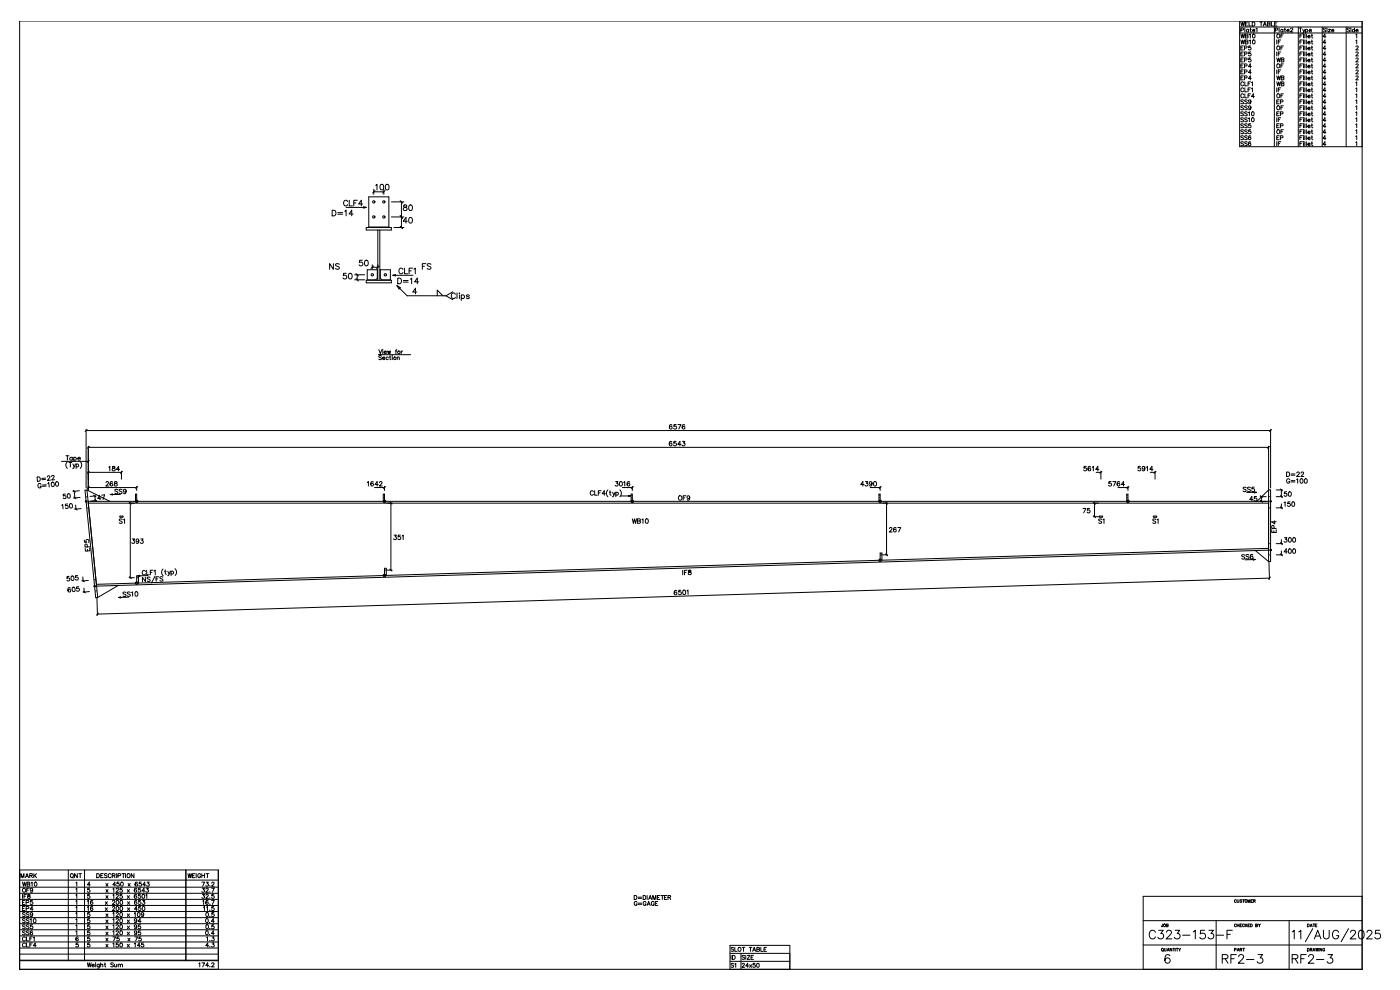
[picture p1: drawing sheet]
<svg xmlns="http://www.w3.org/2000/svg" width="420mm" height="297mm" viewBox="0 0 420 297" stroke-linecap="round" stroke-linejoin="round" font-family="sans-serif">
<g fill="none" stroke="#000" stroke-width=".3">
<path d="M5.9 6.3h402.6v284.4h-402.6zM371.8 6.3v37.7h36.7M371.8 8.1h36.7M371.8 9.9h36.7M372.1 6.6l.3 1.2 .3-1.2 .3 1.2 .3-1.2M372.1 9h.7l.1-.5-.8-.1v1.2M372.1 10.2l.3 1.2 .3-1.2 .3 1.2 .3-1.2M372.1 12l.3 1.2 .3-1.2 .3 1.2 .3-1.2M372.1 14.3h.5M372.1 16.1h.5M372.1 17.9h.5M372.1 19.7h.5"/>
<path d="M372.9 13.8h-.8v1.2h.8M372.9 15.6h-.8v1.2h.8M372.9 17.4h-.8v1.2h.8M372.9 19.2h-.8v1.2h.8M373.2 14.4l.7-.1v-.4l-.7-.1v1.2M373.2 16.2l.7-.1v-.4l-.7-.1v1.2M373.2 18l.7-.1v-.4l-.7-.1v1.2M373.2 19.8l.7-.1v-.4l-.7-.1v1.2M373.3 8.4v1.2M373.5 10.8l.7 .1 .1 .3-.3 .2h-.5v-1.2l.7 .1v.3l-.2 .2M373.5 12.6l.7 .1 .1 .3-.3 .2h-.5v-1.2l.7 .1v.3l-.2 .2M373.5 7.2h.4"/>
<path d="M374.2 6.6h-.7v1.2h.7M374.5 9a.38 .38 0 0 0-.6-.1 .38 .38 0 0 0 0 .6 .38 .38 0 0 0 .6-.1M374.5 8.8v.8M374.6 6.6v1.2h.7M374.7 10.4l.3-.2v1.2M374.7 12.2l.3-.2v1.2M374.9 8.8h.4M375 8.4v1l.3 .2M375.1 13.8h-.6v.5a.42 .42 0 0 1 .6 0 .42 .42 0 0 1-.1 .6 .42 .42 0 0 1-.6-.2M375.1 15.6h-.6v.5a.42 .42 0 0 1 .6 0 .42 .42 0 0 1-.1 .6 .42 .42 0 0 1-.6-.2M375.1 17.4h-.6v.5a.42 .42 0 0 1 .6 0 .42 .42 0 0 1-.1 .6 .42 .42 0 0 1-.6-.2M375.3 20h-.9l.6-.8v1.2"/>
<path d="M375.5 6.6h.4a.64 .64 0 0 1 .5 .6 .64 .64 0 0 1-.5 .6h-.4zM375.7 9.1h.6a.38 .38 0 0 0-.4-.3 .38 .38 0 0 0-.3 .4 .38 .38 0 0 0 .3 .4l.4-.2M376.7 8.6l.3-.2v1.2M377.8 6.6h.8M378.2 6.6v1.2M378.8 7.8l.5-1.2 .5 1.2M379 7.4h.6M380.1 7.2l.7 .1 .1 .3-.3 .2h-.5v-1.2l.7 .1 .1 .2-.3 .3M381.3 6.6v1.2h.7M382.2 8.1v35.9M382.3 7.2h.4M382.4 9h.7v-.5l-.7-.1v1.2"/>
<path d="M382.9 17.4l.3 1.2 .3-1.2 .2 1.2 .3-1.2M382.9 12v1.2M382.9 15.6v1.2M383 6.6h-.7v1.2h.7M383.3 12.6h.5M383.3 16.1h.5M383.6 8.4v1.2M384.1 12h-.8v1.2M384.1 15.6h-.8v1.2M384.1 10.8h.5M384.1 14.3h.5M384.1 19.7h.5"/>
<path d="M384.3 17.9l.7 .2 .1 .2-.3 .3h-.5v-1.2l.7 .1 .1 .2-.3 .2M384.7 9a.38 .38 0 0 0-.5-.1 .38 .38 0 0 0 0 .6 .38 .38 0 0 0 .5-.1M384.7 8.8v.8M384.9 10.2h-.8v1.2M384.9 13.8h-.8v1.2M384.9 19.2h-.8v1.2M385.1 8.8h.4M385.3 8.4v1l.3 .2M385.9 9.1h.7a.38 .38 0 0 0-.4-.3 .38 .38 0 0 0-.3 .4 .38 .38 0 0 0 .3 .4l.4-.2M387 8.7l.3-.3 .4 .2-.7 1h.8M389.3 8.1v35.9M389.6 8.4h.8"/>
<path d="M389.8 10.8h.5M389.8 12.6h.5M389.8 14.3h.5M389.8 16.1h.5M389.8 17.9h.5M389.8 19.7h.5M390 8.4v1.2M390.6 10.2h-.8v1.2M390.6 12h-.8v1.2M390.6 13.8h-.8v1.2M390.6 15.6h-.8v1.2M390.6 17.4h-.8v1.2"/>
<path d="M390.6 19.2h-.8v1.2M390.7 8.8l.3 .8M390.9 10.2h.1M390.9 12h.1M390.9 13.8h.1M390.9 15.6h.1M390.9 17.4h.1M390.9 19.2h.1M390.9 10.6v.8M390.9 12.4v.8M390.9 14.2v.8M390.9 16v.8"/>
<path d="M390.9 17.8v.8M390.9 19.6v.8M391.3 10.2v1.2M391.3 12v1.2M391.3 13.8v1.2M391.3 15.6v1.2M391.3 17.4v1.2M391.3 19.2v1.2M391.4 8.8l-.6 1.1-.2 .1M391.5 9a.38 .38 0 0 1 .6-.1 .38 .38 0 0 1 0 .6 .38 .38 0 0 1-.6-.1M391.5 8.8v1.2M391.8 10.2v1.2"/>
<path d="M391.8 12v1.2M391.8 13.8v1.2M391.8 15.6v1.2M391.8 17.4v1.2M391.8 19.2v1.2M392.2 10.9h.7a.38 .38 0 0 0-.4-.3 .38 .38 0 0 0-.4 .4 .38 .38 0 0 0 .4 .4l.4-.2M392.2 12.7h.7a.38 .38 0 0 0-.4-.3 .38 .38 0 0 0-.4 .4 .38 .38 0 0 0 .4 .4l.4-.2M392.2 14.5h.7a.38 .38 0 0 0-.4-.3 .38 .38 0 0 0-.4 .4 .38 .38 0 0 0 .4 .4l.4-.2M392.2 16.3h.7a.38 .38 0 0 0-.4-.3 .38 .38 0 0 0-.4 .4 .38 .38 0 0 0 .4 .4l.4-.2M392.2 18.1h.7a.38 .38 0 0 0-.4-.3 .38 .38 0 0 0-.4 .4 .38 .38 0 0 0 .4 .4l.4-.2M392.2 19.9h.7a.38 .38 0 0 0-.4-.3 .38 .38 0 0 0-.4 .4 .38 .38 0 0 0 .4 .4l.4-.2M392.6 9.1h.7a.38 .38 0 0 0-.4-.3 .38 .38 0 0 0-.4 .4 .38 .38 0 0 0 .4 .4l.4-.2"/>
<path d="M393.2 10.6h.4M393.2 12.4h.4M393.2 14.2h.4M393.2 16h.4M393.2 17.8h.4M393.2 19.6h.4M393.4 10.2v1l.3 .2M393.4 12v1l.3 .2M393.4 13.8v.9l.3 .3M393.4 15.6v.9l.3 .3M393.4 17.4v.9l.3 .3M393.4 19.2v.9l.3 .3"/>
<path d="M396.5 8.1v35.9M397.6 8.6l-.3-.2-.5 .2 .8 .6-.3 .4-.5-.2M397.6 11h-.8l.5-.8v1.2M397.6 12.8h-.8l.5-.8v1.2M397.6 14.6h-.8l.5-.8v1.2M397.6 16.4h-.8l.5-.8v1.2M397.6 18.2h-.8l.5-.8v1.2M397.6 20h-.8l.5-.8v1.2M397.9 8.5h.1M398 8.8v.8M398.4 8.8h.6l-.6 .8h.6M399.3 9.1h.7a.38 .38 0 0 0-.4-.3 .38 .38 0 0 0-.3 .4 .38 .38 0 0 0 .3 .4l.4-.2"/>
<path d="M403.7 8.1v35.9M404.7 8.6l-.2-.2-.6 .2 .8 .6-.2 .4-.6-.2M405.1 8.5h.1M405.1 8.8v.8M406.2 9a.38 .38 0 0 0-.5-.1 .38 .38 0 0 0 0 .6 .38 .38 0 0 0 .5-.1M406.2 8.4v1.2M406.6 10.4l.3-.2v1.2M406.6 12.2l.3-.2v1.2M406.6 9.1h.7a.38 .38 0 0 0-.4-.3 .38 .38 0 0 0-.4 .4 .38 .38 0 0 0 .4 .4l.4-.2M406.6 14.1l.3-.3 .4 .2-.7 1h.8M406.6 15.9l.3-.3 .4 .2-.7 1h.8M406.6 17.7l.3-.3 .4 .2-.7 1h.8"/>
<path d="M406.6 19.4l.3-.2 .4 .2-.7 1h.8M372.1 21.5h.5M372.1 23.3h.5M372.9 21h-.8v1.2h.8M372.9 22.8h-.8v1.1h.8M372.9 30.1l-.3-.2-.5 .2 .8 .7-.3 .3-.5-.1M372.9 31.9l-.3-.2-.5 .2 .8 .7-.3 .3-.5-.1M372.9 33.7l-.3-.2-.5 .2 .8 .7-.3 .3-.5-.2M372.9 35.5l-.3-.2-.5 .2 .8 .7-.3 .3-.5-.2M372.9 37.3l-.3-.2-.5 .2 .8 .7-.3 .3-.5-.2M372.9 39.1l-.3-.2-.5 .2 .8 .7-.3 .3-.5-.2M373 24.8a.44 .44 0 0 0-.5-.3 .44 .44 0 0 0-.4 .5v.3a.44 .44 0 0 0 .4 .4 .44 .44 0 0 0 .5-.2"/>
<path d="M373 26.6a.44 .44 0 0 0-.5-.3 .44 .44 0 0 0-.4 .5v.3a.44 .44 0 0 0 .4 .4 .44 .44 0 0 0 .5-.2M373 28.4a.44 .44 0 0 0-.5-.3 .44 .44 0 0 0-.4 .5v.3a.44 .44 0 0 0 .4 .4 .44 .44 0 0 0 .5-.3M373.2 21.6l.7-.1v-.4l-.7-.1v1.2M373.2 23.4l.7-.1v-.4l-.7-.1v1.1M373.3 24.5v1.2h.7M373.3 26.3v1.2h.7M373.3 28.1v1.2h.7M374.1 30.1l-.3-.2-.5 .2 .8 .7-.3 .3-.5-.1M374.1 31.9l-.3-.2-.5 .2 .8 .7-.3 .3-.5-.1M374.1 33.7l-.3-.2-.5 .2 .8 .7-.3 .3-.5-.2M374.1 35.5l-.3-.2-.5 .2 .8 .7-.3 .3-.5-.2M374.1 37.3l-.3-.2-.5 .2 .8 .7-.3 .3-.5-.2"/>
<path d="M374.1 39.1l-.3-.2-.5 .2 .8 .7-.3 .3-.5-.2M374.3 25.1h.4M374.3 26.9h.4M374.3 28.7h.4M374.4 33.7l.3-.2v1.2M374.4 35.5l.3-.2v1.2M375 24.5h-.7v1.2M375 26.3h-.7v1.2M375 28.1h-.7v1.2M375.1 37.1h-.6v.5a.42 .42 0 0 1 .6 0 .42 .42 0 0 1-.1 .6 .42 .42 0 0 1-.6-.1M375.1 38.9h-.6v.5a.42 .42 0 0 1 .6 0 .42 .42 0 0 1-.1 .6 .42 .42 0 0 1-.6-.1M375.1 30.3a.37 .37 0 0 1-.5 .3 .37 .37 0 0 1-.1-.5 .37 .37 0 0 1 .6 0l-.1 1-.5-.1"/>
<path d="M375.1 32.1a.37 .37 0 0 1-.5 .3 .37 .37 0 0 1-.1-.5 .37 .37 0 0 1 .6 0l-.1 1-.5-.1M375.3 21.8h-.9l.6-.8v1.2M375.3 23.5h-.9l.6-.7v1.1M375.3 24.8l.3-.3v1.2M375.3 26.6l.3-.3v1.2M376.2 28.9h-.9l.6-.8v1.2M382.9 22.8l.3 1.1 .3-1.1 .2 1.1 .3-1.1M382.9 24.5l.3 1.2 .3-1.2 .2 1.2 .3-1.2M382.9 21v1.2M382.9 26.3v1.2M382.9 35.3v1.2M382.9 30.5h.4"/>
<path d="M382.9 34.1h.4M382.9 37.7h.4M383.3 21.5h.5M383.3 26.9h.5M383.3 35.9h.5M383.6 29.9h-.7v1.2h.7M383.6 33.5h-.7v1.2h.7M383.6 37.1h-.7v1.2h.7M384 30.6l.7-.1v-.5l-.7-.1v1.2M384 34.1h.7v-.5l-.7-.1v1.2M384 37.7h.7v-.5l-.7-.1v1.2M384.1 21h-.8v1.2"/>
<path d="M384.1 26.3h-.8v1.2M384.1 35.3h-.8v1.2M384.1 28.7h.5M384.1 32.3h.5M384.1 39.5h.5M384.3 23.3l.7 .1 .1 .3-.3 .2h-.5v-1.1l.7 .1v.3l-.2 .1M384.3 25.1l.7 .1 .1 .3-.3 .2h-.5v-1.2l.7 .2 .1 .2-.3 .2M384.9 28.1h-.8v1.2M384.9 31.7h-.8v1.2M384.9 38.9h-.8v1.2M389.8 21.5h.5M389.8 23.3h.5"/>
<path d="M389.8 25.1h.5M389.8 26.9h.5M389.8 28.7h.5M389.8 30.5h.5M389.8 32.3h.5M389.8 34.1h.5M389.8 35.9h.5M389.8 37.7h.5M389.8 39.5h.5M390.6 21h-.8v1.2M390.6 22.8h-.8v1.1M390.6 24.5h-.8v1.2"/>
<path d="M390.6 26.3h-.8v1.2M390.6 28.1h-.8v1.2M390.6 29.9h-.8v1.2M390.6 31.7h-.8v1.2M390.6 33.5h-.8v1.2M390.6 35.3h-.8v1.2M390.6 37.1h-.8v1.2M390.6 38.9h-.8v1.2M390.9 21h.1M390.9 35.4h.1M390.9 22.8h.1M390.9 24.6h.1"/>
<path d="M390.9 26.4h.1M390.9 28.2h.1M390.9 30h.1M390.9 31.8h.1M390.9 33.6h.1M390.9 37.2h.1M390.9 39h.1M390.9 21.4v.8M390.9 23.2v.7M390.9 24.9v.8M390.9 26.7v.8M390.9 28.5v.8"/>
<path d="M390.9 30.3v.8M390.9 32.1v.8M390.9 33.9v.8M390.9 35.7v.8M390.9 37.5v.8M390.9 39.3v.8M391.3 21v1.2M391.3 22.8v1.1M391.3 24.5v1.2M391.3 26.3v1.2M391.3 28.1v1.2M391.3 29.9v1.2"/>
<path d="M391.3 31.7v1.2M391.3 33.5v1.2M391.3 35.3v1.2M391.3 37.1v1.2M391.3 38.9v1.2M391.8 21v1.2M391.8 22.8v1.1M391.8 24.5v1.2M391.8 26.3v1.2M391.8 28.1v1.2M391.8 29.9v1.2M391.8 31.7v1.2"/>
<path d="M391.8 33.5v1.2M391.8 35.3v1.2M391.8 37.1v1.2M391.8 38.9v1.2M392.2 21.7h.7a.38 .38 0 0 0-.4-.3 .38 .38 0 0 0-.4 .4 .38 .38 0 0 0 .4 .4l.4-.2M392.2 23.5h.7a.38 .38 0 0 0-.4-.3 .38 .38 0 0 0-.4 .4 .38 .38 0 0 0 .4 .3l.4-.1M392.2 25.3h.7a.38 .38 0 0 0-.4-.3 .38 .38 0 0 0-.4 .4 .38 .38 0 0 0 .4 .3l.4-.1M392.2 27.1h.7a.38 .38 0 0 0-.4-.3 .38 .38 0 0 0-.4 .4 .38 .38 0 0 0 .4 .3l.4-.1M392.2 28.9h.7a.38 .38 0 0 0-.4-.3 .38 .38 0 0 0-.4 .4 .38 .38 0 0 0 .4 .3l.4-.1M392.2 30.7h.7a.38 .38 0 0 0-.4-.3 .38 .38 0 0 0-.4 .4 .38 .38 0 0 0 .4 .3l.4-.1M392.2 32.5h.7a.38 .38 0 0 0-.4-.3 .38 .38 0 0 0-.4 .3 .38 .38 0 0 0 .4 .4l.4-.1M392.2 34.3h.7a.38 .38 0 0 0-.4-.3 .38 .38 0 0 0-.4 .3 .38 .38 0 0 0 .4 .4l.4-.2"/>
<path d="M392.2 36.1h.7a.38 .38 0 0 0-.4-.4 .38 .38 0 0 0-.4 .4 .38 .38 0 0 0 .4 .4l.4-.2M392.2 37.9h.7a.38 .38 0 0 0-.4-.4 .38 .38 0 0 0-.4 .4 .38 .38 0 0 0 .4 .4l.4-.2M392.2 39.6h.7a.38 .38 0 0 0-.4-.3 .38 .38 0 0 0-.4 .4 .38 .38 0 0 0 .4 .4l.4-.2M393.2 21.4h.4M393.2 23.2h.4M393.2 24.9h.4M393.2 26.7h.4M393.2 28.5h.4M393.2 30.3h.4M393.2 32.1h.4M393.2 33.9h.4M393.2 35.7h.4"/>
<path d="M393.2 37.5h.4M393.2 39.3h.4M393.4 21v.9l.3 .3M393.4 22.8v.9l.3 .2M393.4 24.5v1l.3 .2M393.4 26.3v1l.3 .2M393.4 28.1v1l.3 .2M393.4 29.9v1l.3 .2M393.4 31.7v1l.3 .2M393.4 33.5v1l.3 .2M393.4 35.3v1l.3 .2M393.4 37.1v1l.3 .2"/>
<path d="M393.4 38.9v1l.3 .2M397.6 21.8h-.8l.5-.8v1.2M397.6 23.5h-.8l.5-.7v1.1M397.6 25.3h-.8l.5-.8v1.2M397.6 27.1h-.8l.5-.8v1.2M397.6 28.9h-.8l.5-.8v1.2M397.6 30.7h-.8l.5-.8v1.2M397.6 32.5h-.8l.5-.8v1.2M397.6 34.3h-.8l.5-.8v1.2M397.6 36.1h-.8l.5-.8v1.2M397.6 37.9h-.8l.5-.8v1.2M397.6 39.7h-.8l.5-.8v1.2"/>
<path d="M406.6 24.8l.3-.3v1.2M406.6 26.6l.3-.3v1.2M406.6 28.4l.3-.3v1.2M406.6 30.2l.3-.3v1.2M406.6 32l.3-.3v1.2M406.6 33.7l.3-.2v1.2M406.6 35.5l.3-.2v1.2M406.6 37.3l.3-.2v1.2M406.6 39.1l.3-.2v1.2M406.6 21.2l.3-.2 .4 .2-.7 1h.8M406.6 23l.3-.2 .4 .2-.7 .9h.8M110.6 59h6v9.1h-6z"/>
<path d="M112.1 56.8v1.5M112.1 57.5h3M112.5 57.1l-.8 .8M112.7 55.6l.4-.3v1.7M114.2 55.3a.83 .83 0 0 1 1 .7 .83 .83 0 0 1-.6 1l-.6-.4-.1-.6zM115.1 56.8v1.5M115.5 57.1l-.8 .8M115.8 55.3a.83 .83 0 0 1 1 .7 .83 .83 0 0 1-.6 1l-.6-.4v-.6zM372.9 40.9l-.3-.2-.5 .2 .8 .7-.3 .3-.5-.2M372.9 42.7l-.3-.2-.5 .2 .8 .6-.3 .4-.5-.2M374.1 40.9l-.3-.2-.5 .2 .8 .7-.3 .3-.5-.2M374.1 42.7l-.3-.2-.5 .2 .8 .6-.3 .4-.5-.2"/>
<path d="M375.1 40.9l-.1-.1a.52 .52 0 0 0-.7 .5 .52 .52 0 0 0 .8 .4 .37 .37 0 0 0-.2-.5 .37 .37 0 0 0-.5 .3M375.1 42.7l-.1-.1a.52 .52 0 0 0-.7 .5 .52 .52 0 0 0 .8 .4 .37 .37 0 0 0-.2-.5 .37 .37 0 0 0-.5 .3M382.9 42.5v1.2M382.9 41.3h.4M383.3 43.1h.5M383.6 40.7h-.7v1.2h.7M384 41.3h.7v-.5l-.7-.1v1.2M384.1 42.5h-.8v1.2M389.8 41.3h.5M389.8 43.1h.5M390.6 40.7h-.8v1.2M390.6 42.5h-.8v1.2"/>
<path d="M390.9 40.8h.1M390.9 42.6h.1M390.9 41.1v.8M390.9 42.9v.8M391.3 40.7v1.2M391.3 42.5v1.2M391.8 40.7v1.2M391.8 42.5v1.2M392.2 41.4h.7a.38 .38 0 0 0-.4-.3 .38 .38 0 0 0-.4 .4 .38 .38 0 0 0 .4 .4l.4-.2M392.2 43.2h.7a.38 .38 0 0 0-.4-.3 .38 .38 0 0 0-.4 .4 .38 .38 0 0 0 .4 .4l.4-.2M393.2 41.1h.4M393.2 42.9h.4"/>
<path d="M393.4 40.7v1l.3 .2M393.4 42.5v1l.3 .2M397.6 41.5h-.8l.5-.8v1.2M397.6 43.3h-.8l.5-.8v1.2M406.6 40.9l.3-.2v1.2M406.6 42.7l.3-.2v1.2M99.6 63h.6a.9 .9 0 0 1 .6 .9 .9 .9 0 0 1-.6 .8h-.6zM100 79.1v1.6l-1.1-1.6v1.6M101.3 63.8h1.4M101.3 64.2h1.4M101.8 79.3l-.5-.2-.7 .2 .2 .4 1 .6v.2l-.5 .2-.7-.2M103.4 63.4l.4-.4v1.7"/>
<path d="M103.8 62.2h6M104.3 60.5a.62 .62 0 0 0-.8-.5 .62 .62 0 0 0-.5 .7v.4a.62 .62 0 0 0 .5 .6 .62 .62 0 0 0 .8-.4M104.7 60.1v1.6h1M105.9 64.2h-1.2l.8-1.2v1.7M106.1 60.9h.6M107.1 60.1h-1v1.6M108.7 78h-.8l-.1 .8a.6 .6 0 0 1 .9-.1 .6 .6 0 0 1-.1 .9 .6 .6 0 0 1-.9-.2M108.8 61.2h-1.2l.8-1.1v1.6M109.1 62l.7 .2-.7 .2zM109.6 78.1a.83 .83 0 0 1 1 .6 .83 .83 0 0 1-.6 1l-.6-.3-.1-.6zM109.8 68.2h7.6v.8h-7.6zM111.6 79.4v1.2"/>
<path d="M112 79.8l-.7 .7M113.3 69v15.1M113.7 79.8l-.8 .7M113.9 69v15.1M117.4 65.1h3.7M117.4 60.5h3.7M118.1 68.2h3M120 60.2l.8 .7M120 64.7l.8 .7M120 67.8l.8 .8M120.4 60.5v7.7M121.1 61.5v.5l.7 .3 .3 .3a.56 .56 0 0 1-.6 .6 .56 .56 0 0 1-.6-.6l1.1-.7-.1-.4z"/>
<path d="M122.2 66.3h-1.3l.9-1.1v1.7M122.8 65.3a.83 .83 0 0 1 1 .6 .83 .83 0 0 1-.6 1l-.6-.3v-.7zM122.8 61.5a.83 .83 0 0 1 1 .6 .83 .83 0 0 1-.6 1l-.6-.3v-.6zM126.7 79.9h.6M127.7 79.1h-1v1.6M129.2 79.3l-.4-.2-.7 .2 .2 .4 .9 .4v.4l-.4 .2-.7-.2M103.8 82h-.8v.7a.6 .6 0 0 1 .9 0 .6 .6 0 0 1-.2 .9 .6 .6 0 0 1-.8-.3M104.7 82a.83 .83 0 0 1 1 .6 .83 .83 0 0 1-.6 1l-.5-.3-.1-.6zM106.4 83.9h3M106.4 82.4h3M106.7 83.5l.8 .8M106.7 82l.8 .8"/>
<path d="M107.1 82.4v1.5M109.8 84.1h7.6v.7h-7.6zM110.1 80.9h3v2.6l-.4 .4h-2.6zM111.6 80.1h1.7M114.1 80.9h3v3h-2.6l-.4-.4zM117.8 82.5h6.1M117.8 82.5l.8-.1v.3zM119.1 85.7l1 .6-.4 .4zM119.1 85.7l3 3h11.7M119.3 83.4h.5a.9 .9 0 0 1 .6 .8 .9 .9 0 0 1-.6 .9h-.5zM120.8 80.8a.62 .62 0 0 0-.7-.4 .62 .62 0 0 0-.5 .7v.4a.62 .62 0 0 0 .5 .6 .62 .62 0 0 0 .7-.4M121 84.1h1.4"/>
<path d="M121 84.6h1.4M121.3 80.4v1.7h1M122.7 81.2h.6M123.1 83.7l.4-.3v1.7M123.7 80.4h-1v1.7M124.1 80.7l.4-.3v1.7M125 87.6h-1.2l.8-1.2v1.7M125.5 84.5h-1.2l.8-1.1v1.7M131.1 88.7v-1.7l1.7 1.7M133.8 88.7l2 1.2M135.8 87.5l-2 1.2M136.6 88.3a.62 .62 0 0 0-.7-.5 .62 .62 0 0 0-.5 .7v.4a.62 .62 0 0 0 .5 .6 .62 .62 0 0 0 .7-.4"/>
<path d="M137 87.8v1.7M137.7 87.9h.1zM137.8 88.4v1.1M138.3 88.7a.54 .54 0 0 1 .8-.1 .54 .54 0 0 1 0 .8 .54 .54 0 0 1-.8-.1M138.3 88.4v1.7M140.7 88.7l-.3-.3-.5 .3 .8 .4v.4h-.5l-.3-.2M113.6 104.9l.5 1.2 .4-1.2M113.6 106.4h9.6M113.6 106.4l.6-.2v.3zM114.4 106.8l-.3-.1-.5 .1 .1 .3 .6 .3 .1 .3-.3 .1-.5-.1M114.7 107.4h.7a.38 .38 0 0 0-.4-.3 .38 .38 0 0 0-.3 .4 .38 .38 0 0 0 .3 .3l.4-.1M114.7 104.9h.1"/>
<path d="M114.8 105.3v.8M115.2 105.6h.7a.38 .38 0 0 0-.4-.3 .38 .38 0 0 0-.4 .4 .38 .38 0 0 0 .4 .4l.4-.2M116.2 105.3l.3 .8 .2-.8 .2 .8 .2-.8M116.5 107.2a.38 .38 0 0 0-.6 0 .38 .38 0 0 0 0 .5 .38 .38 0 0 0 .6 0M116.8 107.1h.4M117 106.7v.9l.2 .2M117.6 106.7h.1M117.6 107.1v.7M118.6 105.3h.4M119 104.9l-.3 .2v1M119.1 107.3l.6-.2 .1 .7M119.1 107.1v.7"/>
<path d="M120.3 105.3v.8M120.8 105.3l-.5 .3M18.4 138.3h8.1M19.8 136.7h.9M20.2 138.4a1.38 1.38 0 0 0 0 2.1M20.2 136.7v1.3M20.7 138.7h.8M21.1 138.7v1.3M21.7 137.3a.43 .43 0 0 0-.7-.1 .43 .43 0 0 0 0 .7 .43 .43 0 0 0 .7-.1M21.7 137.1v.9M21.9 139.1l.4 .9M22.1 137.3a.43 .43 0 0 1 .7-.1 .43 .43 0 0 1 0 .7 .43 .43 0 0 1-.7-.1"/>
<path d="M22.1 137.1v1.4M22.6 139.1l-.5 1.3-.3 .1M22.8 139.3a.43 .43 0 0 1 .7 0 .43 .43 0 0 1 0 .6 .43 .43 0 0 1-.7-.1M22.8 139.1v1.4M23.3 137.5h.8a.43 .43 0 0 0-.5-.4 .43 .43 0 0 0-.3 .5 .43 .43 0 0 0 .4 .4l.4-.2M24 138.4a1.38 1.38 0 0 1 0 2.1M25.8 128.7v17.6M26.1 128.8l-.6 .6M26.5 133.8v13.3M26.8 133.8l-.6 .6M26.8 138l-.6 .6M33.8 139.9v.4l.7 .4a.45 .45 0 0 1-.4 .5 .45 .45 0 0 1-.5-.5l.9-.5-.1-.3z"/>
<path d="M201.5 132.5l-.1-.1a.59 .59 0 0 0-.8 .6 .59 .59 0 0 0 .9 .5 .42 .42 0 0 0-.2-.6 .42 .42 0 0 0-.6 .3M201.5 127.5l-.1-.1a.59 .59 0 0 0-.7 .6 .59 .59 0 0 0 .8 .5 .42 .42 0 0 0-.2-.7 .42 .42 0 0 0-.6 .4M202.8 132.4h-.7v.5a.47 .47 0 0 1 .7 0 .47 .47 0 0 1-.1 .7 .47 .47 0 0 1-.7-.2M202.8 127.3h-.7v.6a.47 .47 0 0 1 .7 0 .47 .47 0 0 1-.1 .7 .47 .47 0 0 1-.7-.2M203.3 127.3h.9l-.6 1.4M204.2 133.2h-.9l.6-.8v1.3M204.7 132.4h.7l-.4 .5a.45 .45 0 0 1 .3 .7 .45 .45 0 0 1-.8-.2M205.3 127.5v-.1a.59 .59 0 0 0-.8 .6 .59 .59 0 0 0 .8 .5 .42 .42 0 0 0-.2-.7 .42 .42 0 0 0-.5 .4M325.8 139.8h-.7v.6a.47 .47 0 0 1 .7 0 .47 .47 0 0 1-.1 .7 .47 .47 0 0 1-.7-.2M342 139.8h-.6l-.1 .6a.47 .47 0 0 1 .7 0 .47 .47 0 0 1-.1 .7 .47 .47 0 0 1-.7-.2M380.4 133.8v12.9M380.4 134.1h-353.9"/>
<path d="M380.7 133.8l-.6 .6M381 128.7v17.6M381 129.1h-355.2M381.3 128.8l-.6 .6M11.1 143h.5a.72 .72 0 0 1 .5 .6 .72 .72 0 0 1-.4 .7l-.5 .1zM12.3 145.3a.49 .49 0 0 0-.6-.3 .49 .49 0 0 0-.3 .5v.4a.48 .48 0 0 0 .5 .4 .48 .48 0 0 0 .4-.5h-.3M13.6 143.3l-1.1 .2M13.7 143.7l-1.2 .1M13.8 145.4l-1.1 .1M13.9 145.7l-1.2 .2M14.2 143l.2-.3 .6 .2-.8 1.2 .9-.1M14.3 145l.3-.3 .1 1.3"/>
<path d="M15.5 142.9l.2-.3 .5 .2-.7 1.1 .9-.1M15.5 144.7a.62 .62 0 0 1 .8 .5 .62 .62 0 0 1-.7 .7l-.2-.7zM16.8 144.5a.62 .62 0 0 1 .8 .6 .62 .62 0 0 1-.7 .7l-.3-.7zM18.5 151.5l.3-.2 .1 1.3M19.6 148.1l-.6 .1v.6a.47 .47 0 0 1 .7-.1 .47 .47 0 0 1 0 .7 .47 .47 0 0 1-.8-.1M20.3 151.1l-.7 .1v.6a.47 .47 0 0 1 .7-.1 .47 .47 0 0 1 0 .7 .47 .47 0 0 1-.7-.1M20.3 148.1a.62 .62 0 0 1 .8 .6 .62 .62 0 0 1-.7 .6l-.2-.4zM21 151.1a.62 .62 0 0 1 .7 .5 .62 .62 0 0 1-.6 .7l-.3-.7zM21.9 147l.7 .6M22.1 149l.7 .6M22.3 147.3l.2 2M22.5 152.4l.6 .5"/>
<path d="M22.7 151.5l.1 1.2M23.8 147.2l-1.9 .1M24 149.2l-1.9 .2M24.3 152.5l-1.9 .2M26.1 146.9l3.2 32.3M26.1 146.9l-.6 .1 3.2 32.2h.6M26.1 146.9l6.9 3.4M26.5 141.6h9.9M26.5 146.2h14.5M26.8 141.3l-.6 .6M26.8 145.9l-.6 .6M28.1 148.4l.7 .6"/>
<path d="M28.3 149.8l.7 .6M28.4 148.7l.2 1.4M28.8 148.7l-1.8 .2M29 150.1l-1.8 .2M30.3 149.4l-1 .1 .6-1 .1 1.4M30.5 148.5l.9-.1-.5 1.4M31.8 144.7l.2-.3 .6 .3-.9 1h.9M32.6 140.1l.3-.3v1.4M33.1 148.3h3M33.1 148.3l.6-.2v.3zM33.8 144.6l-.1-.1a.59 .59 0 0 0-.8 .6 .59 .59 0 0 0 .9 .5 .42 .42 0 0 0-.3-.7 .42 .42 0 0 0-.5 .4M34.4 144.5v.4l.8 .4a.45 .45 0 0 1-.5 .5 .45 .45 0 0 1-.4-.5l.8-.6-.1-.2z"/>
<path d="M35.3 146.9l-.3-.2-.6 .2 .2 .3 .7 .5-.3 .3-.6-.1M35.9 140.7h-1l.7-.9v1.4M35.9 154.8h.9l.2 .1-.9 .2zM36.4 141.3v2.4M36.6 146.9l-.3-.2-.6 .2 .1 .3 .8 .5-.3 .3-.6-.1M36.6 155.8l-.3-.2-.5 .2 .1 .3 .7 .5-.3 .3-.5-.1M36.7 141.3l-.6 .6M37 155.9l.4-.3v1.3M37.8 147.2a.42 .42 0 0 1-.6 .3 .42 .42 0 0 1-.1-.6 .42 .42 0 0 1 .7 0l-.2 1.1-.5-.1M38.8 150.6l.6 .6M39.1 150.9v22.3M40.6 150.3v-2.1h.4v2.1"/>
<path d="M41 145.8v1.3M41.3 145.9l-.6 .6M110.2 144.7l.3-.3v1.3M111.9 144.6v-.1a.59 .59 0 0 0-.8 .6 .59 .59 0 0 0 .8 .5 .42 .42 0 0 0-.2-.7 .42 .42 0 0 0-.5 .4M112.3 146.2h3M113.4 145.3h-.9l.6-.9v1.3M113.8 144.7l.3-.3 .5 .3-.9 1h.9M114.9 150.3v-2.1h.4v2.1M115.3 145.8v1.3M115.6 145.9l-.6 .6M116.9 150.6l.6 .6M117.2 150.9v20"/>
<path d="M178 147.5a.49 .49 0 0 0-.6-.4 .49 .49 0 0 0-.4 .6v.3a.49 .49 0 0 0 .4 .5 .49 .49 0 0 0 .6-.3M178.3 147.1v1.4h.8M179.4 147.8h.5M180.3 147.1h-.9v1.4M181.5 148h-.9l.6-.9v1.4M182.3 146.9a1.38 1.38 0 0 0 0 2M182.8 147.6h.4M182.9 147.1v1.1l.4 .3M183.7 147.6l.4 .9M184.5 147.6l-.6 1.3h-.2M184.6 144.4h.7l-.4 .5a.45 .45 0 0 1 .4 .7 .45 .45 0 0 1-.8-.1M184.7 147.8a.43 .43 0 0 1 .6-.1 .43 .43 0 0 1 0 .7 .43 .43 0 0 1-.6-.1"/>
<path d="M184.7 147.6v1.3M185.9 146.9a1.38 1.38 0 0 1 0 2M186 144.5a.62 .62 0 0 1 .7 .6 .62 .62 0 0 1-.7 .6l-.2-.5zM186.1 148.7h3M186.6 146.2h3M187 144.7l.4-.3v1.3M188.5 148.6l.6 .1-.6 .2zM188.8 144.6v-.1a.59 .59 0 0 0-.8 .6 .59 .59 0 0 0 .8 .5 .42 .42 0 0 0-.2-.7 .42 .42 0 0 0-.5 .4M189.3 150.3v-2.1h.3v2.1M189.6 155.6l.3 1.3 .4-1.3 .3 1.3 .3-1.3M189.6 145.8v1.3M189.9 145.9l-.6 .6"/>
<path d="M191.2 156.2l.8 .1 .1 .4-.4 .2h-.5v-1.3l.8 .1 .1 .3-.4 .2M192.5 155.8l.3-.2v1.3M193.7 155.6a.62 .62 0 0 1 .7 .6 .62 .62 0 0 1-.7 .7l-.2-.6zM204.9 149.3h.5M205.7 148.7h-.8v1.3M206.8 149.1a.42 .42 0 0 1-.5 .4 .42 .42 0 0 1-.2-.7 .42 .42 0 0 1 .7 0l-.1 1.1-.6-.1M259.1 145.3h-1l.7-.9v1.3M259.5 144.4h.7l-.3 .5a.45 .45 0 0 1 .3 .7 .45 .45 0 0 1-.8-.1M261 146.2h3M261.5 144.9a.42 .42 0 0 1-.6 .3 .42 .42 0 0 1-.1-.6 .42 .42 0 0 1 .7 0l-.2 1.1-.5-.1M262.2 144.5a.62 .62 0 0 1 .7 .6 .62 .62 0 0 1-.7 .6l-.2-.5zM263.6 150.3v-2.1h.4v2.1"/>
<path d="M264 145.8v1.3M264.3 145.9l-.6 .6M265.6 150.6l.6 .6M265.9 150.9v15.5M266.7 158.5l.3-.3 .5 .2-.8 1.1h.9M268.7 158.4v-.2a.59 .59 0 0 0-.8 .6 .59 .59 0 0 0 .8 .5 .42 .42 0 0 0-.2-.6 .42 .42 0 0 0-.5 .4M269.2 158.2h.9l-.6 1.3M324.7 152.5h.9l-.6 1.3M326.8 152.5h-.6l-.1 .5a.47 .47 0 0 1 .7 0 .47 .47 0 0 1-.1 .7 .47 .47 0 0 1-.7-.2M327.1 140l-.1-.1a.59 .59 0 0 0-.8 .6 .59 .59 0 0 0 .9 .5 .42 .42 0 0 0-.3-.6 .42 .42 0 0 0-.5 .3M327.6 140.1l.3-.3v1.4M327.9 154.9h1.5"/>
<path d="M327.9 150.6l.6 .6M327.9 154.6l.6 .6M328.2 150.9v4M328.7 141.6h1.5M329.5 140.7h-.9l.6-.9v1.4M329.7 154.8h.8l.2 .1-.9 .2zM330.2 141.3v2.4M330.4 155.8l-.3-.2-.6 .2 .1 .3 .8 .5-.3 .3-.6-.1M330.5 141.3l-.6 .6M330.8 155.9l.3-.3v1.3M333.2 144.4h-.6l-.1 .6a.47 .47 0 0 1 .7 0 .47 .47 0 0 1-.1 .7 .47 .47 0 0 1-.6-.2M333.7 144.4h.9l-.6 1.3"/>
<path d="M335.3 146.2h3M335.8 144.6l-.1-.1a.59 .59 0 0 0-.8 .6 .59 .59 0 0 0 .9 .5 .42 .42 0 0 0-.2-.7 .42 .42 0 0 0-.6 .4M337.2 145.3h-.9l.6-.9v1.3M337.9 150.3v-2.1h.4v2.1M338.3 145.8v1.3M338.6 145.9l-.6 .6M343.3 140.3a.42 .42 0 0 1-.5 .3 .42 .42 0 0 1-.2-.6 .42 .42 0 0 1 .7 0l-.1 1.1-.6-.1M343.8 140.1l.3-.3v1.4M344.9 141.6h1.5M345.8 140.7h-1l.7-.9v1.4M345.9 154.8h.8l.2 .1-.9 .2zM346.4 141.3v2.4"/>
<path d="M346.6 155.8l-.3-.2-.6 .2 .1 .3 .8 .5-.3 .3-.6-.1M346.7 141.3l-.6 .6M347 155.9l.3-.3v1.3M373.7 146.3l-.3-.2-.6 .2 .1 .3 .8 .4-.3 .4-.6-.2M373.8 147.6h3M375 146.3l-.3-.2-.6 .2 .1 .3 .8 .4-.3 .4-.6-.2M375.7 149.8h-.9l.6-.9v1.3M376.1 146.1h-.6l-.1 .6a.47 .47 0 0 1 .8-.1 .47 .47 0 0 1-.1 .8 .47 .47 0 0 1-.7-.2M376.2 147.5l.6 .1-.6 .2zM376.8 148.9h-.6l-.1 .6a.47 .47 0 0 1 .7-.1 .47 .47 0 0 1 0 .8 .47 .47 0 0 1-.7-.2M377.9 148.9h1.8M378 148.6l.6 .6"/>
<path d="M378 150l.6 .6M378.3 148.9v1.4M380.4 146.9v21.5M380.4 150.3h-353.9v.6h353.9M380.4 146.9h.6v21.5h-.6M380.4 146.9l-3.4 3.4M381.4 158.8v.9h1.3v-.9M382 159.2v.5M382.1 158.4l-.1-.7-.5-.1-.1 .8h1.3M382.3 156.1v1l-.9-.6h1.3M382.7 146.9h1.9M382.7 148.9h1.9"/>
<path d="M382.7 152.3h1.9M384 146.6l.6 .6M384 148.6l.6 .6M384 152l.6 .6M384.3 146.9v2M384.3 151.1v1.2M385.1 150.7l.3-.2v1.3M385.8 141.5h.5a.72 .72 0 0 1 .4 .7 .72 .72 0 0 1-.4 .7h-.5zM385.9 147.5h-.7l-.1 .5a.47 .47 0 0 1 .8 0 .47 .47 0 0 1-.1 .7 .47 .47 0 0 1-.7-.1M386.6 147.5a.62 .62 0 0 1 .7 .6 .62 .62 0 0 1-.7 .6l-.2-.5zM386.8 143.9a.49 .49 0 0 0-.6-.4 .49 .49 0 0 0-.4 .6v.3a.48 .48 0 0 0 .5 .5 .48 .48 0 0 0 .5-.5h-.3M386.9 150.5h-.7v.6a.47 .47 0 0 1 .7 0 .47 .47 0 0 1-.1 .7 .47 .47 0 0 1-.7-.2"/>
<path d="M387.2 144.1h1.1M387.2 144.5h1.1M387.2 142.1h1.1M387.2 142.5h1.1M387.6 150.6a.62 .62 0 0 1 .7 .6 .62 .62 0 0 1-.7 .6l-.2-.5zM388.8 143.8l.4-.2v1.3M388.9 141.9l.3-.4 .5 .3-.9 1.1h.9M390.1 143.6a.62 .62 0 0 1 .7 .6 .62 .62 0 0 1-.7 .6l-.2-.5zM390.2 141.9l.2-.4 .6 .3-.9 1.1h.9M391.3 143.6a.62 .62 0 0 1 .7 .6 .62 .62 0 0 1-.7 .6l-.2-.5zM20.7 172.8l-.6 .1v.6a.47 .47 0 0 1 .7-.1 .47 .47 0 0 1 0 .7 .47 .47 0 0 1-.7-.1M21.1 176.4l-.1-.2a.59 .59 0 0 0-.7 .7 .59 .59 0 0 0 .9 .4 .42 .42 0 0 0-.3-.6 .42 .42 0 0 0-.5 .4"/>
<path d="M21.4 172.8a.62 .62 0 0 1 .8 .5 .62 .62 0 0 1-.6 .7l-.3-.5zM21.8 176.2a.62 .62 0 0 1 .7 .5 .62 .62 0 0 1-.6 .7l-.3-.5zM23.3 172.6h-.7v.6a.47 .47 0 0 1 .7-.1 .47 .47 0 0 1 0 .7 .47 .47 0 0 1-.7-.1M23.6 175.9l-.6 .1v.5a.47 .47 0 0 1 .7 0 .47 .47 0 0 1 0 .7 .47 .47 0 0 1-.8-.1M24.6 173.9l.7 .6M24.8 173l.2 1.2M25 177.3l.6 .5M25.2 176.3l.1 1.2M25.3 162l.1 .6h.5a.47 .47 0 0 1 0-.7 .47 .47 0 0 1 .7 0 .47 .47 0 0 1-.1 .7M26.2 164.7l.1 .5M26.5 174l-1.9 .2M26.8 177.4l-1.9 .2"/>
<path d="M26.8 163.9l-1.3 .2v-.9h.6l.1 .8M26.9 164.3l.1 .8-1.4 .2-.1-.9M28.9 175.2l351.5-10.8v.6l-351.4 10.8zM29.1 179.4l.1 5.1M35.5 175.6l-6.2 3.6M35.6 179.2l.6-.2v.3zM37.8 177.7l-.6-.2-.3 .2 .1 .4 .7 .3 .1 .3-.3 .2-.6-.2M38.6 179.1l-3 .1M38.7 173.2h1.6M38.8 172.9l.6 .6M39 177.7l-.5-.2-.3 .2 .1 .3 .7 .3 .1 .3-.3 .2-.6-.1M39.4 177.7l.3-.2 .1 1.3"/>
<path d="M39.6 161.6h.8l-.4 .5a.45 .45 0 0 1 .3 .7 .45 .45 0 0 1-.8-.1M40.6 177.5a.62 .62 0 0 1 .8 .6 .62 .62 0 0 1-.7 .6l-.2-.7zM41.3 172.7l.6-.2v.3zM41.5 174.8v-2.1h-.5v2.1M41.6 162a.42 .42 0 0 1-.5 .4 .42 .42 0 0 1-.2-.6 .42 .42 0 0 1 .7 0l-.2 1.1-.5-.1M42.2 161.6h.7l-.4 .5a.45 .45 0 0 1 .4 .7 .45 .45 0 0 1-.8-.1M43.6 173.1v1.3l-.9-1.3v1.3M43.6 171.4a.49 .49 0 0 0-.6-.3 .49 .49 0 0 0-.4 .5l.1 .3a.49 .49 0 0 0 .4 .5 .49 .49 0 0 0 .5-.3M44 171v1.4h.8M44.3 172.6l-3 .1M45 173.2l-.6-.2-.3 .2 .1 .4 .8 .3v.3l-.3 .2-.6-.2M45.6 171.6h-.5"/>
<path d="M45.9 171h-.8v1.3M46.2 171.2l.3-.2 .1 1.3M46.5 172.7l-1.1 2.1M47.3 173.6h-.5M47.6 172.9l-.8 .1v1.3M48.8 173.1l-.3-.2-.6 .2 .2 .3 .7 .3 .1 .4-.3 .2-.6-.2M48.9 170.6a1.38 1.38 0 0 0 .1 2.1M49.5 170.9l.1 1 .3 .3M49.8 171.3h-.4M50.3 171.3l.4 .9M51.1 171.3l-.6 1.3h-.2M51.3 171.3v1.3"/>
<path d="M51.3 171.4a.43 .43 0 0 1 .6 0 .43 .43 0 0 1 0 .6 .43 .43 0 0 1-.6 0M52.5 170.5a1.38 1.38 0 0 1 0 2.1M115.8 172.5v-2.1h-.5v2.2M116 170.9h1.6M116.9 170.6l.6 .6M118.2 160.5h.7l-.4 .5a.45 .45 0 0 1 .3 .7 .45 .45 0 0 1-.8-.2M120.1 160.5h-.7v.5a.47 .47 0 0 1 .7 0 .47 .47 0 0 1-.1 .7 .47 .47 0 0 1-.7-.2M120.6 160.7l.3-.2v1.3M202.9 177.2v-.1a.59 .59 0 0 0-.8 .6 .59 .59 0 0 0 .9 .5 .42 .42 0 0 0-.3-.6 .42 .42 0 0 0-.5 .3M204.2 177h-.6l-.1 .6a.47 .47 0 0 1 .7-.1 .47 .47 0 0 1 0 .8 .47 .47 0 0 1-.7-.2M204.7 171l.1 1.4M204.9 177a.62 .62 0 0 1 .7 .6 .62 .62 0 0 1-.7 .6l-.2-.7z"/>
<path d="M205.8 171.6l-.5 .1M206 177.2l.3-.3 .1 1.4M206.1 171h-.9l.1 1.4M206.5 171v.4l.8 .4a.45 .45 0 0 1-.4 .5 .45 .45 0 0 1-.5-.4l.8-.6v-.3zM264.5 168v-2.2h-.5v2.2M264.7 166.4h1.5M265.6 166.1l.6 .6M373.3 166.5l-.6-.2-.3 .4 .8 .4 .1 .4-.6 .2-.3-.2M374.5 166.5l-.5-.2-.3 .3 .7 .4 .2 .4-.6 .2-.3-.2M375.7 166.4l-.1-.1a.59 .59 0 0 0-.7 .6 .59 .59 0 0 0 .8 .5 .42 .42 0 0 0-.2-.6 .42 .42 0 0 0-.6 .3M375.8 167.6l.6 .2-.6 .1zM376.4 167.8l-3 .1"/>
<path d="M376.5 165.1l3.9 3.3M380.5 168.6l.2 5.1M380.7 173.4l-351.5 10.7M381 173l-.6 .7M382.7 166.4h1.9M382.7 163h1.9M384 162.7l.6 .6M384 166.1l.6 .6M384.3 161.8v1.2M384.3 165.2v1.2M385.2 161.2h.7l-.4 .5a.45 .45 0 0 1 .4 .8 .45 .45 0 0 1-.8-.2M386 165.5h-.9l.6-.9v1.3"/>
<path d="M386.6 161.3a.62 .62 0 0 1 .7 .6 .62 .62 0 0 1-.7 .6l-.2-.5zM386.6 164.6a.62 .62 0 0 1 .7 .7 .62 .62 0 0 1-.7 .6l-.2-.6zM387.8 161.3a.62 .62 0 0 1 .7 .6 .62 .62 0 0 1-.7 .6l-.2-.5zM387.8 164.6a.62 .62 0 0 1 .7 .7 .62 .62 0 0 1-.7 .6l-.2-.6zM29.5 183.8l-.6 .7M5.9 260.9h59.6v29.8M5.9 263.9h59.6M5.9 266h59.6M5.9 267.9h59.6M5.9 269.7h59.6M5.9 271.5h59.6M5.9 273.3h59.6"/>
<path d="M5.9 275.2h59.6M5.9 277h59.6M5.9 278.8h59.6M6.3 263.2v-1.2l.4 1.2 .5-1.2v1.2M6.7 264.5l.3 1.2 .3-1.2 .3 1.2 .3-1.2M6.7 268.2v1.2M6.7 270.6h.5M6.7 272.4h.5M7.2 268.7h.5M7.5 270h-.8v1.2h.8M7.5 271.8h-.8v1.2h.8M7.6 273.8l-.3-.2-.6 .2 .9 .7-.3 .4-.6-.2"/>
<path d="M7.6 275.6l-.3-.1-.6 .1 .2 .3 .6 .3 .1 .3-.3 .2-.6-.2M7.6 277.5l-.3-.2-.6 .2 .9 .7-.3 .3-.6-.2M7.6 279.3l-.3-.2-.6 .2 .9 .7-.3 .3-.6-.2M7.6 263.2l.5-1.2 .5 1.2M7.8 262.8h.6M7.8 270.6h.7l.1-.5-.8-.1v1.2M7.8 272.4h.7l.1-.5-.8-.1v1.2M8 268.2h-.8v1.2M8 266.9h.5M8.1 265.1l.8 .1v.3l-.2 .2h-.6v-1.2l.8 .1v.3l-.2 .2M8.4 268.2v.4l.7 .4a.41 .41 0 0 1-.4 .4 .41 .41 0 0 1-.5-.4l.8-.5-.1-.3zM8.7 273.8l-.3-.2-.5 .2 .8 .7-.3 .4-.5-.2"/>
<path d="M8.7 275.6l-.3-.1-.5 .1 .1 .3 .7 .3v.3l-.3 .2-.5-.2M8.7 277.5l-.3-.2-.5 .2 .8 .7-.3 .3-.5-.2M8.7 279.3l-.3-.2-.5 .2 .8 .7-.3 .3-.5-.2M8.8 266.3h-.8v1.3M8.9 262.5h.7l.1-.4-.8-.1v1.2M9.1 275.7l.2-.2v1.2M9.3 262.5l.4 .7M9.3 264.7l.3-.2v1.2M9.8 270h-.6l-.1 .5a.43 .43 0 0 1 .7 0 .43 .43 0 0 1-.1 .6 .43 .43 0 0 1-.6-.1M9.8 277.3h-.6l-.1 .5a.43 .43 0 0 1 .7 0 .43 .43 0 0 1-.1 .6 .43 .43 0 0 1-.6-.1M9.8 279.3l-.1-.1a.53 .53 0 0 0-.7 .5 .53 .53 0 0 0 .8 .4 .38 .38 0 0 0-.2-.5 .38 .38 0 0 0-.5 .3M9.8 266.7a.38 .38 0 0 1-.5 .4 .38 .38 0 0 1-.2-.6 .38 .38 0 0 1 .7 0l-.2 1-.5-.1"/>
<path d="M9.8 274a.38 .38 0 0 1-.5 .4 .38 .38 0 0 1-.2-.6 .38 .38 0 0 1 .7 0l-.2 1-.5-.1M9.9 272.6h-.8l.5-.8v1.2M10.1 262v1.2M10.4 262.5l.5 .7M10.9 262l-.8 .8M20.5 260.9v27.2M21.6 262.9l.4 .4M22.7 264.7l.3-.2v1.2M22.7 266.6l.3-.3v1.3M22.7 268.4l.3-.2v1.2M22.7 270.2l.3-.2v1.2M22.7 272l.3-.2v1.2"/>
<path d="M22.7 273.9l.3-.3v1.3M22.7 275.7l.3-.2v1.2M22.7 277.5l.3-.2v1.2M22.7 279.3l.3-.2v1.2M23.2 262v1.2l-.8-1.2v1.2M23.6 262h.8M24 262v1.2M25.3 260.9v27.2M26.2 270.2l.3-.2v1.2M26.2 272l.3-.2v1.2M26.9 266.3h-.6v.6a.43 .43 0 0 1 .6 0 .43 .43 0 0 1-.1 .6 .43 .43 0 0 1-.6-.2M26.9 268.2h-.6v.5a.43 .43 0 0 1 .6 0 .43 .43 0 0 1-.1 .6 .43 .43 0 0 1-.6-.2"/>
<path d="M26.9 273.6h-.6v.6a.43 .43 0 0 1 .6-.1 .43 .43 0 0 1-.1 .7 .43 .43 0 0 1-.6-.2M26.9 275.5h-.6v.5a.43 .43 0 0 1 .6 0 .43 .43 0 0 1-.1 .6 .43 .43 0 0 1-.6-.2M26.9 277.3h-.6v.5a.43 .43 0 0 1 .6 0 .43 .43 0 0 1-.1 .6 .43 .43 0 0 1-.6-.1M26.9 279.1h-.6v.5a.43 .43 0 0 1 .6 0 .43 .43 0 0 1-.1 .7 .43 .43 0 0 1-.6-.2M27.1 265.3h-.9l.6-.8v1.2M27.8 270.2v-.2a.53 .53 0 0 0-.7 .6 .53 .53 0 0 0 .7 .4 .38 .38 0 0 0-.2-.5 .38 .38 0 0 0-.5 .3M27.8 272v-.1a.53 .53 0 0 0-.7 .5 .53 .53 0 0 0 .7 .5 .38 .38 0 0 0-.2-.6 .38 .38 0 0 0-.5 .3M29 262h.4a.65 .65 0 0 1 .4 .6 .65 .65 0 0 1-.4 .6h-.4zM30.2 262.5h.5M31 262h-.8v1.2h.8M31.6 270.4l.6 .8M31.6 272.2l.6 .8"/>
<path d="M31.8 264.9l.6 .8M31.8 266.7l.6 .9M31.8 268.6l.6 .8M31.8 274l.6 .9M31.8 275.9l.6 .8M31.8 277.7l.6 .8M31.8 279.5l.6 .8M32.1 262.1l-.3-.1-.5 .1 .8 .7-.3 .4-.5-.2M32.2 270.4l-.6 .8M32.2 272.2l-.6 .8M32.4 264.9l-.6 .8M32.4 266.7l-.6 .9"/>
<path d="M32.4 268.6l-.6 .8M32.4 274l-.6 .9M32.4 275.9l-.6 .8M32.4 277.7l-.6 .8M32.4 279.5l-.6 .8M33.3 262.3a.45 .45 0 0 0-.5-.3 .45 .45 0 0 0-.3 .4v.3a.45 .45 0 0 0 .3 .5 .45 .45 0 0 0 .5-.3M33.7 262.5h.7v-.4l-.7-.1v1.2M33.7 270.3l.3-.3 .4 .2-.7 1h.8M33.7 272.1l.3-.3 .4 .2-.7 1h.8M33.8 266.6l.3-.3v1.3M33.8 268.4l.3-.2v1.2M33.8 273.9l.3-.3v1.3"/>
<path d="M33.8 275.7l.3-.2v1.2M33.8 277.5l.3-.2v1.2M33.8 279.3l.3-.2v1.2M34.1 262.5l.4 .7M34.7 265.3h-.9l.6-.8v1.2M34.8 266.6l.3-.3 .4 .3-.7 1h.8M34.8 268.5l.3-.3 .4 .2-.7 1h.8M34.8 273.9l.3-.3 .4 .3-.7 1h.8M34.8 275.7l.3-.2 .4 .2-.7 1h.8M34.8 277.6l.3-.3 .4 .2-.7 1h.8M34.8 279.4l.3-.3 .4 .2-.7 1h.8M34.9 262v1.2"/>
<path d="M35.4 262.6l.7-.1v-.4l-.7-.1v1.2M35.7 264.5h-.6v.5a.43 .43 0 0 1 .6 0 .43 .43 0 0 1-.1 .7 .43 .43 0 0 1-.6-.2M36.6 262h.8M36.6 266.3h-.6v.6a.43 .43 0 0 1 .6 0 .43 .43 0 0 1 0 .6 .43 .43 0 0 1-.7-.2M36.6 268.2h-.6v.5a.43 .43 0 0 1 .6 0 .43 .43 0 0 1 0 .6 .43 .43 0 0 1-.7-.2M37 262v1.2M37.6 262v1.2M38.2 266.7l.6 .9M38.2 268.6l.6 .8M38.2 274l.6 .9M38.2 275.9l.6 .8M38.2 277.7l.6 .8"/>
<path d="M38.2 279.5l.6 .8M38.2 270.4l.7 .8M38.2 272.2l.7 .8M38.4 264.9l.7 .8M38.8 266.7l-.6 .9M38.8 268.6l-.6 .8M38.8 274l-.6 .9M38.8 275.9l-.6 .8M38.8 277.7l-.6 .8M38.8 279.5l-.6 .8M38.9 270.4l-.7 .8M38.9 272.2l-.7 .8"/>
<path d="M39.1 264.9l-.7 .8M40.2 262v1.2l-.8-1.2v1.2M40.3 273.9l.3-.3v1.3M41 266.5l-.1-.1a.53 .53 0 0 0-.7 .5 .53 .53 0 0 0 .8 .5 .38 .38 0 0 0-.2-.6 .38 .38 0 0 0-.5 .4M41 268.3l-.1-.1a.53 .53 0 0 0-.7 .6 .53 .53 0 0 0 .8 .4 .38 .38 0 0 0-.2-.6 .38 .38 0 0 0-.5 .4M41 270.2v-.2a.53 .53 0 0 0-.7 .6 .53 .53 0 0 0 .7 .4 .38 .38 0 0 0-.2-.5 .38 .38 0 0 0-.5 .3M41 275.9a.38 .38 0 0 1-.5 .3 .38 .38 0 0 1-.1-.6 .38 .38 0 0 1 .6 0l-.2 1-.5-.1M41 277.7a.38 .38 0 0 1-.5 .3 .38 .38 0 0 1-.1-.6 .38 .38 0 0 1 .6 .1l-.2 .9-.5-.1M41 279.5a.38 .38 0 0 1-.5 .3 .38 .38 0 0 1-.1-.6 .38 .38 0 0 1 .6 .1l-.2 1-.5-.2M41.2 264.7l-.1-.1a.53 .53 0 0 0-.7 .5 .53 .53 0 0 0 .8 .5 .38 .38 0 0 0-.2-.6 .38 .38 0 0 0-.5 .3M41.2 272.6h-.9l.6-.8v1.2M42.1 266.3h-.6v.6a.43 .43 0 0 1 .6 0 .43 .43 0 0 1 0 .6 .43 .43 0 0 1-.7-.2"/>
<path d="M42.1 268.2h-.6v.5a.43 .43 0 0 1 .6 0 .43 .43 0 0 1 0 .6 .43 .43 0 0 1-.7-.2M42.1 277.3h-.6v.5a.43 .43 0 0 1 .6 0 .43 .43 0 0 1 0 .6 .43 .43 0 0 1-.7-.1M42.1 279.1h-.6v.5a.43 .43 0 0 1 .6 0 .43 .43 0 0 1 0 .7 .43 .43 0 0 1-.7-.2M42.2 270h-.6l-.1 .5a.43 .43 0 0 1 .7 0 .43 .43 0 0 1-.1 .6 .43 .43 0 0 1-.6-.1M42.2 271.8h-.6l-.1 .5a.43 .43 0 0 1 .7 0 .43 .43 0 0 1-.1 .7 .43 .43 0 0 1-.6-.2M42.3 276.3h-.9l.6-.8v1.2M42.4 264.5h-.6l-.1 .5a.43 .43 0 0 1 .7 0 .43 .43 0 0 1-.1 .7 .43 .43 0 0 1-.6-.2M42.8 270h.6l-.4 .5a.4 .4 0 0 1 .3 .6 .4 .4 0 0 1-.7-.1M43.1 274a.38 .38 0 0 1-.5 .4 .38 .38 0 0 1-.2-.6 .38 .38 0 0 1 .6 0l-.1 1-.5-.1M43.5 267.2h-.9l.6-.9v1.3M43.7 265.3h-.9l.6-.8v1.2M43.7 268.4l.3-.2v1.2"/>
<path d="M43.9 266.3h.6l-.4 .5a.4 .4 0 0 1 .3 .7 .4 .4 0 0 1-.7-.2M44.1 264.5h.6l-.3 .5a.4 .4 0 0 1 .3 .6 .4 .4 0 0 1-.7-.1M55.7 260.9v27.2M56.4 262l.2 1.2 .3-1.2 .3 1.2 .3-1.2M57.7 262.5h.5M58.5 262h-.8v1.2h.8M58.8 262v1.2M60.2 262.3a.45 .45 0 0 0-.5-.3 .45 .45 0 0 0-.4 .4v.3a.44 .44 0 0 0 .4 .5 .44 .44 0 0 0 .5-.5h-.3M60.5 262.5h.8M60.5 262v1.2M60.6 264.5h.8l-.6 1.2M60.7 266.3h.6l-.3 .5a.4 .4 0 0 1 .3 .7 .4 .4 0 0 1-.7-.2"/>
<path d="M60.7 268.2h.6l-.3 .4a.4 .4 0 0 1 .3 .7 .4 .4 0 0 1-.7-.2M60.8 270.2l.3-.2v1.2M61 272l.3-.2v1.2M61.3 262v1.2M61.8 266.6l.2-.3 .5 .3-.8 1h.8M61.8 268.5l.2-.3 .5 .2-.8 1h.8M61.8 262h.8M61.8 264.5h.7l-.4 .5a.4 .4 0 0 1 .3 .6 .4 .4 0 0 1-.7-.1M61.9 272l.3-.2v1.2M62.2 262v1.2M62.4 270.2l-.1-.2a.53 .53 0 0 0-.7 .6 .53 .53 0 0 0 .8 .4 .38 .38 0 0 0-.2-.5 .38 .38 0 0 0-.5 .3M62.9 276.6h.1"/>
<path d="M62.9 265.6l.1 .1M62.9 267.4l.1 .1M62.9 269.3h.1M62.9 271.1h.1M62.9 272.9l.1 .1M62.9 274.7l.1 .1M62.9 278.4h.1M63.4 266.3h.9l-.6 1.3M63.4 270h.9l-.6 1.2M63.5 264.8l.2-.3 .5 .2-.8 1h.9M64.1 268.2h-.5l-.1 .5a.43 .43 0 0 1 .7 0 .43 .43 0 0 1-.1 .6 .43 .43 0 0 1-.7-.2M64.1 271.8h-.5l-.1 .5a.43 .43 0 0 1 .7 0 .43 .43 0 0 1-.1 .7 .43 .43 0 0 1-.7-.2"/>
<path d="M64.1 273.6h-.5l-.1 .6a.43 .43 0 0 1 .7-.1 .43 .43 0 0 1-.1 .7 .43 .43 0 0 1-.7-.2M64.1 277.3h-.5l-.1 .5a.43 .43 0 0 1 .7 0 .43 .43 0 0 1-.1 .6 .43 .43 0 0 1-.7-.1M64.3 276.3h-.9l.6-.8v1.2M64.3 279.9h-.9l.6-.8v1.2M190.2 268.5h.4a.64 .64 0 0 1 .4 .6 .64 .64 0 0 1-.4 .6h-.4zM191.1 270.6a.44 .44 0 0 0-.6-.3 .44 .44 0 0 0-.3 .5v.3a.43 .43 0 0 0 .4 .4 .43 .43 0 0 0 .5-.4h-.3M191.4 271.2h1M191.4 269h1M191.4 269.4h1M191.4 270.8h1M192.9 268.5h.4a.64 .64 0 0 1 .4 .6 .64 .64 0 0 1-.4 .6h-.4zM193.7 270.6a.44 .44 0 0 0-.5-.3 .44 .44 0 0 0-.3 .5v.3a.43 .43 0 0 0 .4 .4 .43 .43 0 0 0 .4-.4h-.3"/>
<path d="M194.1 271.5l.4-1.2 .5 1.2M194.1 268.5v1.2M194.2 271.1h.6M194.5 269.7l.5-1.2 .4 1.2M194.7 269.3h.6M195.8 269.7v-1.2l.4 1.2 .5-1.2v1.2M196.2 270.6a.44 .44 0 0 0-.5-.3 .44 .44 0 0 0-.4 .5v.3a.43 .43 0 0 0 .5 .4 .43 .43 0 0 0 .4-.4h-.3M196.5 270.9h.5M197.1 269.1h.5M197.3 270.3h-.8v1.2h.8M197.9 268.5h-.8v1.2h.8M198.2 268.5h.8"/>
<path d="M198.6 268.5v1.2M199.3 269.1h.4M200 268.5h-.7v1.2h.7M200.3 269.1l.7-.1 .1-.4-.8-.1v1.2M200.7 269.1l.4 .6M342.8 276.1h65.7M346.5 279.6a.95 .95 0 0 0-1.1-.7 .95 .95 0 0 0-.7 1v.7a.95 .95 0 0 0 .7 .9 .95 .95 0 0 0 1.1-.6M347.5 278.9h1.3l-.7 1a.86 .86 0 0 1 .7 1.4 .86 .86 0 0 1-1.6-.3M348.7 277.1v.7l-.3 .1-.1-.3M349.8 277.5h.5l-.2 .4h-.3v-.8h.5l-.2 .4M349.8 279.6l.5-.7 .9 .3a.8 .8 0 0 1-.3 1.1l-1.2 1.2h1.7M352.4 278.9h1.4l-.8 1a.86 .86 0 0 1 .7 1.4 .86 .86 0 0 1-1.5-.3"/>
<path d="M357.9 279.4l.6-.5v2.6M361.3 278.9h-1.2l-.2 1.2a.92 .92 0 0 1 1.4-.1 .92 .92 0 0 1-.1 1.4 .92 .92 0 0 1-1.4-.4M362.5 278.9h1.4l-.7 1a.86 .86 0 0 1 .6 1.4 .86 .86 0 0 1-1.5-.3M364.7 276.1v14.6M369.6 278.9h-1.6v2.6M370.8 270a.3 .3 0 0 0-.4-.2 .3 .3 0 0 0-.2 .3v.2a.3 .3 0 0 0 .2 .3 .3 .3 0 0 0 .4-.2M370.8 277.3a.3 .3 0 0 0-.4-.2 .3 .3 0 0 0-.2 .3v.2a.3 .3 0 0 0 .2 .3 .3 .3 0 0 0 .4-.2M371 269.8v.6l.2 .2 .3-.1 .1-.7M371 277.1v.8M371 277.5h.6M371.6 277.1v.8M371.9 277.5h.3"/>
<path d="M372.4 277.1h-.5v.8h.5M372.4 269.9h-.5l.5 .6h-.5M372.7 269.8h.5M372.9 269.8v.8M373.2 277.3a.3 .3 0 0 0-.3-.2 .3 .3 0 0 0-.3 .3v.2a.3 .3 0 0 0 .3 .3 .3 .3 0 0 0 .3-.2M373.4 277.1v.8M373.6 277.4l.4 .5M374 277.1l-.6 .5M374.2 270.6v-.8l.3 .8 .3-.8v.8M374.3 277.5h.3M374.8 277.1h-.5v.8h.5M375 277.1h.3a.44 .44 0 0 1 .3 .4 .44 .44 0 0 1-.3 .4h-.3z"/>
<path d="M375.2 270.2h.3M375.7 269.8h-.5v.8h.5M375.9 270.2l.5-.1v-.2l-.5-.1v.8M376.2 270.2l.2 .4M376.6 277.5h.5l-.2 .4h-.3v-.8h.5l-.2 .4M377.4 277.1l.3 .4 .3-.4M377.7 277.5v.4M386.6 276.1v14.6M387.5 279.4l.6-.5v2.6M389.5 279.4l.6-.5v2.6M392.1 277.1h.3a.44 .44 0 0 1 .2 .4 .44 .44 0 0 1-.2 .4h-.3zM392.9 277.9l.3-.8 .3 .8"/>
<path d="M393 277.6h.4M393.7 278.5l-2.2 3.9M393.8 277.1h.5M394 277.1v.8M394.5 277.5h.3M395 277.1h-.5v.8h.5M396.9 278.9v1.9a.87 .87 0 0 0 .9 .7 .87 .87 0 0 0 .8-.7v-1.9M401.5 279.6a.95 .95 0 0 0-1.1-.7 .95 .95 0 0 0-.8 1v.7a.93 .93 0 0 0 .9 1 .93 .93 0 0 0 1-1h-.7M404.4 278.5l-2.2 3.9M405 279.6l.5-.7 .9 .3a.8 .8 0 0 1-.3 1.1l-1.2 1.2h1.7M407.7 279.1a.84 .84 0 0 1 1.3 .3 1.31 1.31 0 0 1-.9 2.1 1.65 1.65 0 0 1-.4-2.4zM408.5 268.8h-65.7v21.9"/>
<path d="M410 279.6l.5-.7 .8 .3a.8 .8 0 0 1-.2 1.1l-1.3 1.2h1.8M413.8 278.9h-1.2l-.2 1.2a.92 .92 0 0 1 1.4-.1 .92 .92 0 0 1-.2 1.4 .92 .92 0 0 1-1.3-.4M5.9 288.1h59.6M5.9 280.6h59.6M5.9 282.5h59.6M5.9 284.3h59.6M5.9 286.1h59.6M5.9 287.9h59.6M7.6 281.2a.45 .45 0 0 0-.5-.3 .45 .45 0 0 0-.4 .5v.3a.45 .45 0 0 0 .4 .4 .45 .45 0 0 0 .5-.2M7.6 283a.45 .45 0 0 0-.5-.2 .45 .45 0 0 0-.4 .4v.3a.45 .45 0 0 0 .4 .5 .45 .45 0 0 0 .5-.3M8 280.9v1.2h.7M8 282.8v1.2h.7"/>
<path d="M8.9 281.5h.5M8.9 283.3h.5M9.7 280.9h-.8v1.2M9.7 282.8h-.8v1.2M10 281.2l.3-.3v1.2M10.9 283.6h-.9l.6-.8v1.2M23.4 281.1v-.1a.53 .53 0 0 0-.7 .5 .53 .53 0 0 0 .7 .5 .38 .38 0 0 0-.2-.6 .38 .38 0 0 0-.5 .3M23.4 282.8h-.5l-.1 .5a.43 .43 0 0 1 .6 0 .43 .43 0 0 1 0 .6 .43 .43 0 0 1-.7-.2M26.2 288.7l.3 1.2 .3-1.2 .3 1.2 .3-1.2M26.9 280.9h-.6v.6a.43 .43 0 0 1 .6-.1 .43 .43 0 0 1-.1 .7 .43 .43 0 0 1-.6-.2M26.9 282.8h-.6v.5a.43 .43 0 0 1 .6 0 .43 .43 0 0 1-.1 .6 .43 .43 0 0 1-.6-.2M27.6 289.5h.7a.39 .39 0 0 0-.4-.3 .39 .39 0 0 0-.4 .3 .39 .39 0 0 0 .4 .4l.4-.1"/>
<path d="M28.6 288.8h.1M28.7 289.1v.8M29.8 289.1l-.1 1.1-.4 .1M29.8 289.3a.39 .39 0 0 0-.6-.1 .39 .39 0 0 0 0 .6 .39 .39 0 0 0 .6 0M30.2 289.4l.6-.2v.7M30.2 288.7v1.2M31.3 289.1h.4M31.5 288.7v1l.3 .2M31.8 281.3l.6 .8M31.8 283.2l.6 .8M32.4 281.3l-.6 .8M32.4 283.2l-.6 .8"/>
<path d="M33.8 280.9h.9l-.6 1.2M33.8 283l.3-.2v1.2M34 288.9l-.3-.2-.5 .2 .8 .7-.3 .3-.5-.1M34.4 289.1v.8l.6-.2M35 289.1v.8M35.5 282.8h-.6l-.1 .5a.43 .43 0 0 1 .7 0 .43 .43 0 0 1-.1 .6 .43 .43 0 0 1-.6-.2M35.5 289.4l.5-.2 .1 .7M35.5 289.1v.8M35.7 280.9h-.6v.6a.43 .43 0 0 1 .6-.1 .43 .43 0 0 1-.1 .7 .43 .43 0 0 1-.6-.2M36.1 289.4l.6-.2v.7M38.2 283.2l.6 .8M38.4 281.3l.6 .8"/>
<path d="M38.8 283.2l-.6 .8M39 281.3l-.6 .8M40.3 283l.3-.2v1.2M40.4 280.9h.9l-.6 1.2M42.1 283.6h-.9l.6-.8v1.2M42.3 280.9h-.6v.6a.43 .43 0 0 1 .6-.1 .43 .43 0 0 1-.1 .7 .43 .43 0 0 1-.6-.2M43 282.8h-.5l-.1 .5a.43 .43 0 0 1 .7 0 .43 .43 0 0 1-.1 .6 .43 .43 0 0 1-.6-.2M59.6 288.9l.3-.2v1.2M60.6 288.7h.8l-.6 1.2M61.9 281.2l.3-.3v1.2M62.6 283.6h-.9l.6-.8v1.2M62.6 289.5h-.9l.6-.8v1.2"/>
<path d="M62.9 280.2v.1M62.9 282l.1 .1M62.9 283.9h.1M62.9 289.8l.1 .1M63.5 289l.2-.3 .5 .2-.8 1h.9M63.6 280.9h.6l-.3 .5a.4 .4 0 0 1 .3 .6 .4 .4 0 0 1-.8-.1M63.6 282.8h.6l-.3 .4a.4 .4 0 0 1 .3 .7 .41 .41 0 0 1-.8-.2M218.9 290.7v-7.2h18v7.2M218.9 285.9h18M218.9 288.3h18M219.2 286.5v1.2M219.7 286.5h.4a.64 .64 0 0 1 .4 .6 .64 .64 0 0 1-.4 .6h-.4z"/>
<path d="M220 284.2l-.3-.1-.5 .1 .8 .7-.3 .4-.5-.2M220 289l-.3-.1-.5 .1 .8 .7-.3 .4-.5-.2M220.4 284.1v1.2h.6M220.4 289.1l.2-.2v1.2M222.2 285.9v4.8M222.6 289.1l.2-.2 .5 .2-.8 1h.8M222.6 284.1h.8M223 284.1v1.2M223.3 286.6l-.3-.1-.5 .1 .8 .7-.3 .4-.5-.2M223.6 286.5v1.2M224.1 286.5h.8l-.8 1.2h.8M224.5 289.7h-.9l.6-.8v1.2"/>
<path d="M224.7 284.1h.8M224.8 289.3l.6 .8M225.1 284.1v1.2M225.2 287h.5M225.4 289.3l-.6 .8M225.7 285.3l.5-1.2 .4 1.2M225.9 284.9h.6M226 286.5h-.8v1.2h.8M226.4 288.9h-.5l-.1 .5a.42 .42 0 0 1 .7 0 .42 .42 0 0 1-.1 .6 .42 .42 0 0 1-.6-.2M227 284.6l.7 .2 .1 .2-.3 .3h-.5v-1.2l.7 .1v.3l-.2 .1M228.2 284.1v1.2h.6M229.1 284.6h.5"/>
<path d="M229.9 284.1h-.8v1.2h.8M342.8 283.4h65.7M348.7 285l.2 .3M349.2 284.4v.6l.2 .2 .3-.1v-.7M350 285.2l.3-.8 .3 .8M350.1 284.9h.4M350.8 286.6a.76 .76 0 0 0-1.1-.2 1.48 1.48 0 0 0 .5 2.4 .8 .8 0 0 0 .7-.8 .8 .8 0 0 0-.7-.8 .8 .8 0 0 0-.9 .8M351.4 284.4v.8l-.5-.8v.8M351.7 284.4h.6M352 284.4v.8M352.4 284.4v.8M352.8 284.4h.5"/>
<path d="M353 284.4v.8M353.5 284.4l.3 .4 .3-.4M353.8 284.8v.4M354.6 280.4h2.3M364.8 280.4h2.2M366.5 287.5l1.5-.1 .3-.4-.2-.5-.4-.3h-1.2v2.6M367.4 287.5l.9 1.3M368 280.2h1M369.1 287.5h1M370.2 284.8h.5v-.4h-.5v.8M370.7 286.2h-1.6v2.6M371 285.2l.3-.8 .3 .8"/>
<path d="M371.1 284.9h.4M371.5 286.9l.5-.7 .8 .3a.8 .8 0 0 1-.2 1.1l-1.2 1.2h1.7M371.9 284.8l.4-.1 .1-.3h-.5v.8M372.1 284.8l.3 .4M372.7 284.4h.5M373 284.4v.8M373.8 287.7h2.2M377.3 286.2h1.3l-.7 1a.86 .86 0 0 1 .6 1.4 .86 .86 0 0 1-1.5-.3M387.5 287.5l1.5-.1 .2-.4-.1-.5-.5-.3h-1.1v2.6M388.4 287.5l.8 1.3M390.1 287.5h1M391.7 286.2h-1.6v2.6"/>
<path d="M392.1 284.4h.3a.44 .44 0 0 1 .2 .4 .44 .44 0 0 1-.2 .4h-.3zM392.5 286.9l.4-.7 .9 .3a.8 .8 0 0 1-.2 1.1l-1.3 1.2h1.8M392.9 284.8l.5-.1v-.3h-.5v.8M393.2 284.8l.2 .4M393.7 285.2l.3-.8 .3 .8M393.8 284.9h.4M394.2 281.5l1-2.6 1 2.6M394.5 280.7h1.3M394.6 284.4l.2 .8 .2-.8 .2 .8 .2-.8M394.8 287.7h2.2M395.5 284.4v.8M396.4 284.4v.8l-.6-.8v.8"/>
<path d="M397.3 284.6a.3 .3 0 0 0-.4-.2 .3 .3 0 0 0-.2 .3v.2a.29 .29 0 0 0 .3 .3 .29 .29 0 0 0 .3-.3h-.2M398.2 286.2h1.4l-.7 1a.86 .86 0 0 1 .6 1.4 .86 .86 0 0 1-1.5-.3"/>
<circle cx="376" cy="12.5" r=".55"/>
<circle cx="376" cy="10.7" r=".55"/>
<circle cx="383.3" cy="19.7" r=".55"/>
<circle cx="383.3" cy="14.3" r=".55"/>
<circle cx="383.3" cy="10.7" r=".55"/>
<circle cx="375.7" cy="34.1" r=".55"/>
<circle cx="375.7" cy="35.9" r=".55"/>
<circle cx="383.3" cy="28.7" r=".55"/>
<circle cx="383.3" cy="39.4" r=".55"/>
<circle cx="383.3" cy="32.3" r=".55"/>
<circle cx="112.1" cy="60.5" r=".36"/>
<circle cx="112.1" cy="65.1" r=".36"/>
<circle cx="115.1" cy="60.5" r=".36"/>
<circle cx="115.1" cy="65.1" r=".36"/>
<circle cx="111.6" cy="82.4" r=".36"/>
<circle cx="115.6" cy="82.4" r=".36"/>
<circle cx="118.4" cy="107.4" r=".4"/>
<circle cx="119.6" cy="105.6" r=".4"/>
<circle cx="25.8" cy="150.3" r=".24"/>
<circle cx="41" cy="150.3" r=".4"/>
<circle cx="115.3" cy="150.3" r=".4"/>
<circle cx="189.6" cy="150.3" r=".4"/>
<circle cx="204" cy="149.3" r=".62"/>
<circle cx="264" cy="150.3" r=".4"/>
<circle cx="338.3" cy="150.3" r=".4"/>
<circle cx="381" cy="150.3" r=".24"/>
<circle cx="28.4" cy="175.8" r=".24"/>
<circle cx="41" cy="174.8" r=".4"/>
<circle cx="115.3" cy="172.6" r=".4"/>
<circle cx="264" cy="168" r=".4"/>
<circle cx="381" cy="164.9" r=".24"/>
<circle cx="7.2" cy="266.9" r=".56"/>
<circle cx="10.4" cy="276" r=".55"/>
<circle cx="10.7" cy="265.1" r=".55"/>
<circle cx="21.6" cy="262.5" r=".56"/>
<circle cx="35.2" cy="272.4" r=".55"/>
<circle cx="35.2" cy="270.5" r=".55"/>
<circle cx="36.3" cy="276" r=".55"/>
<circle cx="36.3" cy="277.8" r=".55"/>
<circle cx="36.3" cy="274.2" r=".55"/>
<circle cx="36.3" cy="279.7" r=".55"/>
<circle cx="36.4" cy="270.5" r=".55"/>
<circle cx="36.4" cy="272.4" r=".55"/>
<circle cx="36.6" cy="265.1" r=".55"/>
<circle cx="38.5" cy="262.5" r=".56"/>
<circle cx="41.6" cy="274.2" r=".55"/>
<circle cx="43" cy="268.7" r=".55"/>
<circle cx="43" cy="272.4" r=".55"/>
<circle cx="62.1" cy="279.7" r=".55"/>
<circle cx="62.1" cy="276" r=".55"/>
<circle cx="62.1" cy="277.8" r=".55"/>
<circle cx="62.1" cy="274.2" r=".55"/>
<circle cx="349.2" cy="277.4" r=".38"/>
<circle cx="373.7" cy="270.1" r=".38"/>
<circle cx="36.3" cy="283.3" r=".55"/>
<circle cx="221.8" cy="284.6" r=".55"/>
<circle cx="227.3" cy="289.4" r=".55"/>
<circle cx="348.6" cy="284.7" r=".38"/>
</g>
<g fill="#000">
<path d="M25.7 148.9l.6 .2h-.6zM25.7 148.9l.6-.1v.3zM26 152.2l.6 .2-.6 .1zM26 152.2l.6-.1v.3zM40.6 148.4l.4 .2h-.4zM40.6 148.4h.4v.2zM40.6 149.1l.4 .3h-.4zM40.6 149.1h.4v.3zM114.9 148.4l.4 .2h-.4zM114.9 148.4h.4v.2zM114.9 149.1l.4 .3h-.4zM114.9 149.1h.4v.3z"/>
<path d="M189.3 148.4l.3 .2h-.3zM189.3 148.4h.3v.2zM189.3 149.1l.3 .3h-.3zM189.3 149.1h.3v.3zM263.6 148.4l.4 .2h-.4zM263.6 148.4h.4v.2zM263.6 149.1l.4 .3h-.4zM263.6 149.1h.4v.3zM337.9 148.4l.4 .2h-.4zM337.9 148.4h.4v.2zM337.9 149.1l.4 .3h-.4zM337.9 149.1h.4v.3z"/>
<path d="M380.4 148.8l.6 .3h-.6zM380.4 148.8h.6v.3zM380.4 152.1l.6 .3h-.6zM380.4 152.1h.6v.3zM28.2 173.7l.6 .2-.6 .1zM28.2 173.7h.6v.2zM28.5 177.1l.6 .2-.6 .1zM28.5 177.1l.6-.1v.3zM41 173.1l.5 .3h-.5zM41 173.1h.5v.3zM115.3 170.8l.5 .3h-.5zM115.3 170.8h.5v.3z"/>
<path d="M264 166.2l.5 .3h-.5zM264 166.2h.5v.3zM380.4 162.9l.6 .2h-.6zM380.4 162.9h.6v.2zM380.4 166.2l.6 .3h-.6zM380.4 166.2h.6v.3z"/>
</g>
</svg>
